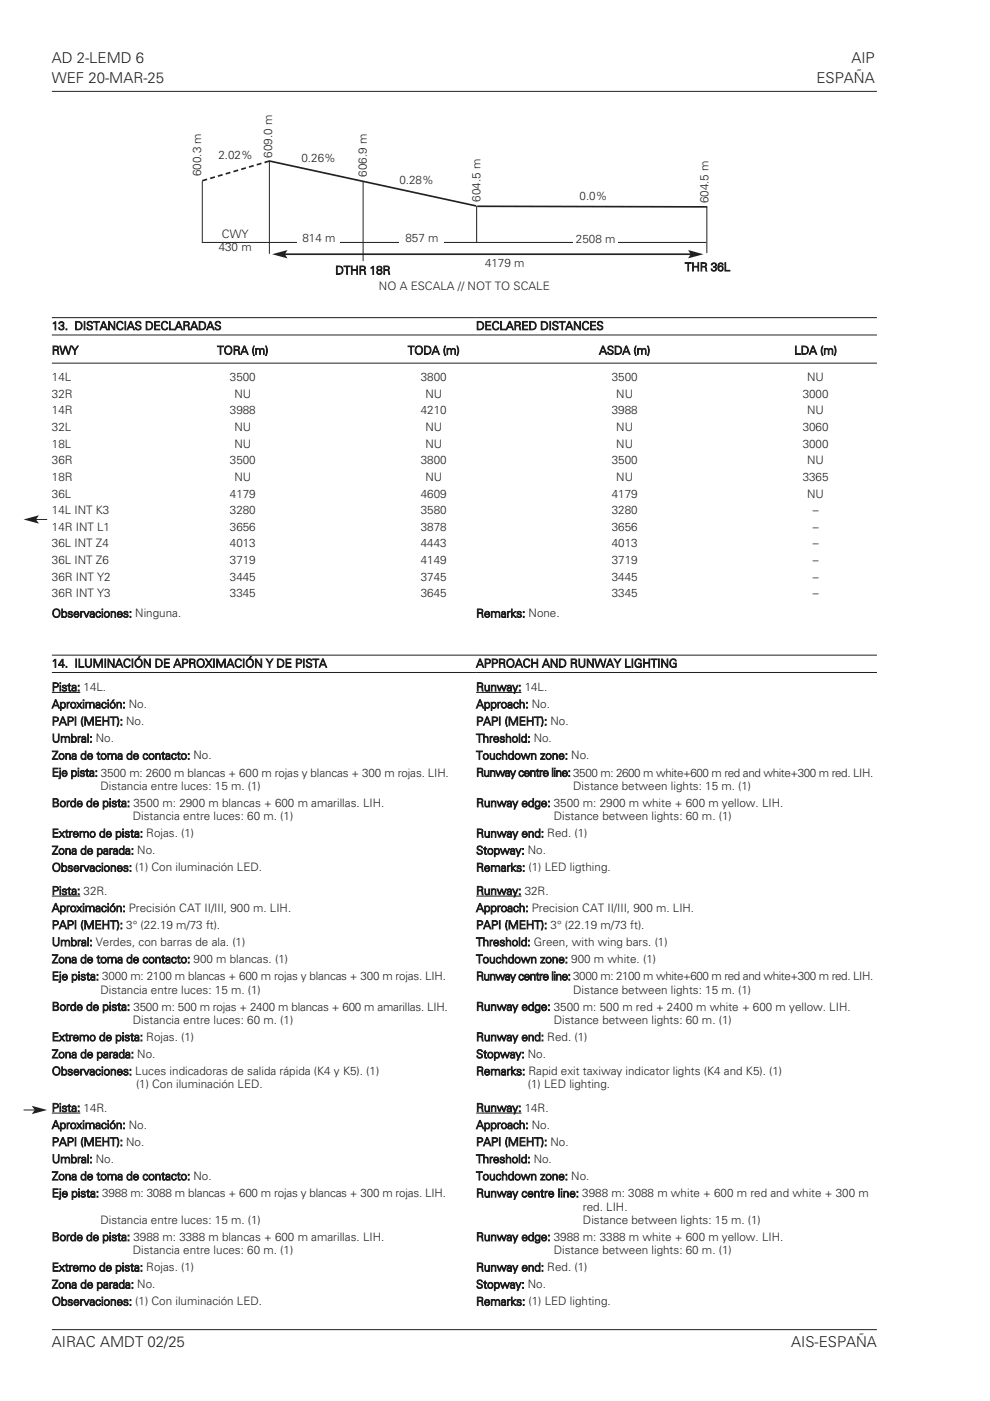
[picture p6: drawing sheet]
<svg xmlns="http://www.w3.org/2000/svg" width="210mm" height="297mm" viewBox="0 0 210 297" stroke-linecap="round" stroke-linejoin="round" font-family="sans-serif">
<defs><g id="words">
<g font-size="3.2" fill="#231f20">
<text x="11" y="13.3">AD 2-LEMD 6</text>
<text x="11" y="17.5">WEF 20-MAR-25</text>
<text x="173.2" y="17.5">ESPAÑA</text>
<text x="180.6" y="13.3">AIP</text>
<text x="11" y="285.5">AIRAC AMDT 02/25</text>
<text x="167.8" y="285.5">AIS-ESPAÑA</text>
</g>
<g font-size="2.5" fill="#231f20">
<text x="46.3" y="33.8">2.02%</text>
<text x="57.8" y="33.4" transform="rotate(-90 57.8 33.4)">609.0 m</text>
<text x="64" y="34.3">0.26%</text>
<text x="42.6" y="37.3" transform="rotate(-90 42.6 37.3)">600.3 m</text>
<text x="77.8" y="37.5" transform="rotate(-90 77.8 37.5)">606.9 m</text>
<text x="84.7" y="39.1">0.28%</text>
<text x="101.9" y="42.8" transform="rotate(-90 101.9 42.8)">604.5 m</text>
<text x="122.9" y="42.4">0.0%</text>
<text x="150.3" y="43.1" transform="rotate(-90 150.3 43.1)">604.5 m</text>
<text x="46.4" y="53.2">430 m</text>
<text x="47.1" y="50.4">CWY</text>
<text x="64.1" y="51.4">814 m</text>
<text x="86" y="51.4">857 m</text>
<text x="122.2" y="51.6">2508 m</text>
<text x="71.1" y="58.2">DTHR 18R</text>
<text x="102.9" y="56.6">4179 m</text>
<text x="145.3" y="57.5">THR 36L</text>
<text x="80.4" y="61.5">NO A ESCALA // NOT TO SCALE</text>
<text x="11" y="69.9">13. DISTANCIAS DECLARADAS</text>
<text x="101" y="69.9">DECLARED DISTANCES</text>
<text x="11" y="75.1">RWY</text>
<text x="46.1" y="75.1">TORA (m)</text>
<text x="86.5" y="75.1">TODA (m)</text>
<text x="127.1" y="75.1">ASDA (m)</text>
<text x="168.5" y="75.1">LDA (m)</text>
<text x="11" y="80.8">14L</text>
<text x="48.8" y="80.8">3500</text>
<text x="89.3" y="80.8">3800</text>
<text x="129.8" y="80.8">3500</text>
<text x="171.2" y="80.8">NU</text>
<text x="11" y="84.3">32R</text>
<text x="11" y="87.8">14R</text>
<text x="48.8" y="87.8">3988</text>
<text x="49.7" y="84.3">NU</text>
<text x="89.3" y="87.8">4210</text>
<text x="90.2" y="84.3">NU</text>
<text x="129.8" y="87.8">3988</text>
<text x="130.7" y="84.3">NU</text>
<text x="170.3" y="84.3">3000</text>
<text x="171.2" y="87.8">NU</text>
<text x="11" y="91.4">32L</text>
<text x="11" y="94.9">18L</text>
<text x="49.7" y="91.4">NU</text>
<text x="49.7" y="94.9">NU</text>
<text x="90.2" y="91.4">NU</text>
<text x="90.2" y="94.9">NU</text>
<text x="130.7" y="91.4">NU</text>
<text x="130.7" y="94.9">NU</text>
<text x="170.3" y="91.4">3060</text>
<text x="170.3" y="94.9">3000</text>
<text x="11" y="98.4">36R</text>
<text x="11" y="102">18R</text>
<text x="48.8" y="98.4">3500</text>
<text x="49.7" y="102">NU</text>
<text x="89.3" y="98.4">3800</text>
<text x="90.2" y="102">NU</text>
<text x="129.8" y="98.4">3500</text>
<text x="130.7" y="102">NU</text>
<text x="170.3" y="102">3365</text>
<text x="171.2" y="98.4">NU</text>
<text x="11" y="105.5">36L</text>
<text x="48.8" y="105.5">4179</text>
<text x="89.3" y="105.5">4609</text>
<text x="129.8" y="105.5">4179</text>
<text x="171.2" y="105.5">NU</text>
<text x="11" y="109">14L INT K3</text>
<text x="11" y="112.5">14R INT L1</text>
<text x="48.8" y="109">3280</text>
<text x="48.8" y="112.5">3656</text>
<text x="89.3" y="109">3580</text>
<text x="89.3" y="112.5">3878</text>
<text x="129.8" y="109">3280</text>
<text x="129.8" y="112.5">3656</text>
<text x="172.4" y="109">–</text>
<text x="172.4" y="112.5">–</text>
<text x="11" y="116.1">36L INT Z4</text>
<text x="11" y="119.6">36L INT Z6</text>
<text x="48.8" y="116.1">4013</text>
<text x="48.8" y="119.6">3719</text>
<text x="89.3" y="116.1">4443</text>
<text x="89.3" y="119.6">4149</text>
<text x="129.8" y="116.1">4013</text>
<text x="129.8" y="119.6">3719</text>
<text x="172.4" y="116.1">–</text>
<text x="172.4" y="119.6">–</text>
<text x="11" y="123.1">36R INT Y2</text>
<text x="48.8" y="123.1">3445</text>
<text x="89.3" y="123.1">3745</text>
<text x="129.8" y="123.1">3445</text>
<text x="172.4" y="123.1">–</text>
<text x="11" y="126.7">36R INT Y3</text>
<text x="11" y="130.9">Observaciones: Ninguna.</text>
<text x="48.8" y="126.7">3345</text>
<text x="89.3" y="126.7">3645</text>
<text x="101" y="130.9">Remarks: None.</text>
<text x="129.8" y="126.7">3345</text>
<text x="172.4" y="126.7">–</text>
<text x="11" y="141.5">14. ILUMINACIÓN DE APROXIMACIÓN Y DE PISTA</text>
<text x="101" y="141.5">APPROACH AND RUNWAY LIGHTING</text>
<text x="11" y="146.5">Pista: 14L.</text>
<text x="101" y="146.5">Runway: 14L.</text>
<text x="11" y="150.1">Aproximación: No.</text>
<text x="11" y="153.8">PAPI (MEHT): No.</text>
<text x="101" y="150.1">Approach: No.</text>
<text x="101" y="153.8">PAPI (MEHT): No.</text>
<text x="11" y="157.4">Umbral: No.</text>
<text x="11" y="161">Zona de toma de contacto: No.</text>
<text x="101" y="157.4">Threshold: No.</text>
<text x="101" y="161">Touchdown zone: No.</text>
<text x="11" y="164.6">Eje pista: 3500 m: 2600 m blancas + 600 m rojas y blancas + 300 m rojas. LIH.</text>
<text x="21.3" y="167.5">Distancia entre luces: 15 m. (1)</text>
<text x="101" y="164.6">Runway centre line: 3500 m: 2600 m white+600 m red and white+300 m red. LIH.</text>
<text x="121.6" y="167.5">Distance between lights: 15 m. (1)</text>
<text x="11" y="171.1">Borde de pista: 3500 m: 2900 m blancas + 600 m amarillas. LIH.</text>
<text x="28.2" y="173.9">Distancia entre luces: 60 m. (1)</text>
<text x="101" y="171.1">Runway edge: 3500 m: 2900 m white + 600 m yellow. LIH.</text>
<text x="117.5" y="173.9">Distance between lights: 60 m. (1)</text>
<text x="11" y="177.5">Extremo de pista: Rojas. (1)</text>
<text x="101" y="177.5">Runway end: Red. (1)</text>
<text x="11" y="181.2">Zona de parada: No.</text>
<text x="11" y="184.8">Observaciones: (1) Con iluminación LED.</text>
<text x="101" y="181.2">Stopway: No.</text>
<text x="101" y="184.8">Remarks: (1) LED ligthing.</text>
<text x="11" y="189.7">Pista: 32R.</text>
<text x="101" y="189.7">Runway: 32R.</text>
<text x="11" y="193.3">Aproximación: Precisión CAT II/III, 900 m. LIH.</text>
<text x="11" y="197">PAPI (MEHT): 3° (22.19 m/73 ft).</text>
<text x="101" y="193.3">Approach: Precision CAT II/III, 900 m. LIH.</text>
<text x="101" y="197">PAPI (MEHT): 3° (22.19 m/73 ft).</text>
<text x="11" y="200.6">Umbral: Verdes, con barras de ala. (1)</text>
<text x="101" y="200.6">Threshold: Green, with wing bars. (1)</text>
<text x="11" y="204.2">Zona de toma de contacto: 900 m blancas. (1)</text>
<text x="11" y="207.8">Eje pista: 3000 m: 2100 m blancas + 600 m rojas y blancas + 300 m rojas. LIH.</text>
<text x="101" y="204.2">Touchdown zone: 900 m white. (1)</text>
<text x="101" y="207.8">Runway centre line: 3000 m: 2100 m white+600 m red and white+300 m red. LIH.</text>
<text x="11" y="214.3">Borde de pista: 3500 m: 500 m rojas + 2400 m blancas + 600 m amarillas. LIH.</text>
<text x="21.3" y="210.6">Distancia entre luces: 15 m. (1)</text>
<text x="101" y="214.3">Runway edge: 3500 m: 500 m red + 2400 m white + 600 m yellow. LIH.</text>
<text x="121.6" y="210.6">Distance between lights: 15 m. (1)</text>
<text x="11" y="220.7">Extremo de pista: Rojas. (1)</text>
<text x="28.2" y="217.1">Distancia entre luces: 60 m. (1)</text>
<text x="101" y="220.7">Runway end: Red. (1)</text>
<text x="117.5" y="217.1">Distance between lights: 60 m. (1)</text>
<text x="11" y="224.3">Zona de parada: No.</text>
<text x="11" y="228">Observaciones: Luces indicadoras de salida rápida (K4 y K5). (1)</text>
<text x="101" y="224.3">Stopway: No.</text>
<text x="101" y="228">Remarks: Rapid exit taxiway indicator lights (K4 and K5). (1)</text>
<text x="28.8" y="230.8">(1) Con iluminación LED.</text>
<text x="112" y="230.8">(1) LED lighting.</text>
<text x="11" y="235.7">Pista: 14R.</text>
<text x="11" y="239.3">Aproximación: No.</text>
<text x="101" y="235.7">Runway: 14R.</text>
<text x="101" y="239.3">Approach: No.</text>
<text x="11" y="243">PAPI (MEHT): No.</text>
<text x="101" y="243">PAPI (MEHT): No.</text>
<text x="11" y="246.6">Umbral: No.</text>
<text x="11" y="250.2">Zona de toma de contacto: No.</text>
<text x="101" y="246.6">Threshold: No.</text>
<text x="101" y="250.2">Touchdown zone: No.</text>
<text x="11" y="253.8">Eje pista: 3988 m: 3088 m blancas + 600 m rojas y blancas + 300 m rojas. LIH.</text>
<text x="101" y="253.8">Runway centre line: 3988 m: 3088 m white + 600 m red and white + 300 m</text>
<text x="123.6" y="256.6">red. LIH.</text>
<text x="11" y="263.1">Borde de pista: 3988 m: 3388 m blancas + 600 m amarillas. LIH.</text>
<text x="21.3" y="259.5">Distancia entre luces: 15 m. (1)</text>
<text x="101" y="263.1">Runway edge: 3988 m: 3388 m white + 600 m yellow. LIH.</text>
<text x="123.6" y="259.5">Distance between lights: 15 m. (1)</text>
<text x="11" y="269.5">Extremo de pista: Rojas. (1)</text>
<text x="28.2" y="265.9">Distancia entre luces: 60 m. (1)</text>
<text x="101" y="269.5">Runway end: Red. (1)</text>
<text x="117.5" y="265.9">Distance between lights: 60 m. (1)</text>
<text x="11" y="273.2">Zona de parada: No.</text>
<text x="101" y="273.2">Stopway: No.</text>
<text x="11" y="276.8">Observaciones: (1) Con iluminación LED.</text>
<text x="101" y="276.8">Remarks: (1) LED lighting.</text>
</g>
</g></defs>
<g fill="none" stroke="#231f20" stroke-width=".21">
<path d="M11 19.4h175M42.9 38.4v13M57.1 34.1v19.7M77 38.4v17M42.8 51.4h107M101.1 43.7v7.7M149.9 43.8v9.9M11 67.3h175M11 71h175M11 77h175M11 138.9h175M11 142.6h175"/>
<path d="M11 146.8h6M101 146.8h9.6M11 190h6M101 190h9.6M11 236h6M101 236h9.6M11 281.9h175"/>
</g>
<path d="M43.9 38l-1 .3M57.1 34.1l43.9 9.6M57.1 34.2l-1 .3M60.4 53.9h86.2M101.2 43.7l48.8 .2" fill="none" stroke="#231f20" stroke-width=".35"/>
<path d="M43.9 38l12.2-3.5" fill="none" stroke="#231f20" stroke-width=".35" stroke-dasharray="1 .7" stroke-dashoffset="1" stroke-linecap="butt"/>
<g fill="#231f20">
<path d="M57.7 53.9l3.3-.9-.5 .7v.4l.5 .7z" fill-rule="evenodd"/>
<path d="M145.9 53l3.3 .9-3.3 .9 .5-.7v-.4z" fill-rule="evenodd"/>
</g>
<g fill="#fff">
<path d="M121.6 49.8h9.5v3h-9.5z"/>
<path d="M84.8 49.6h9.4v3h-9.4z"/>
<path d="M63.1 49.6h9.1v3h-9.1z"/>
</g>
<path d="M7.6 110.1h2.4" fill="none" stroke="#231f20" stroke-width=".21"/>
<path d="M5 110.1l3.3-.8-.6 .7 .6 1z" fill-rule="evenodd" fill="#231f20"/>
<path d="M5 235.3h2.4" fill="none" stroke="#231f20" stroke-width=".21"/>
<path d="M6.7 234.5l3.3 .8-3.3 .9 .6-.8z" fill-rule="evenodd" fill="#231f20"/>
<use href="#words"/>
</svg>
